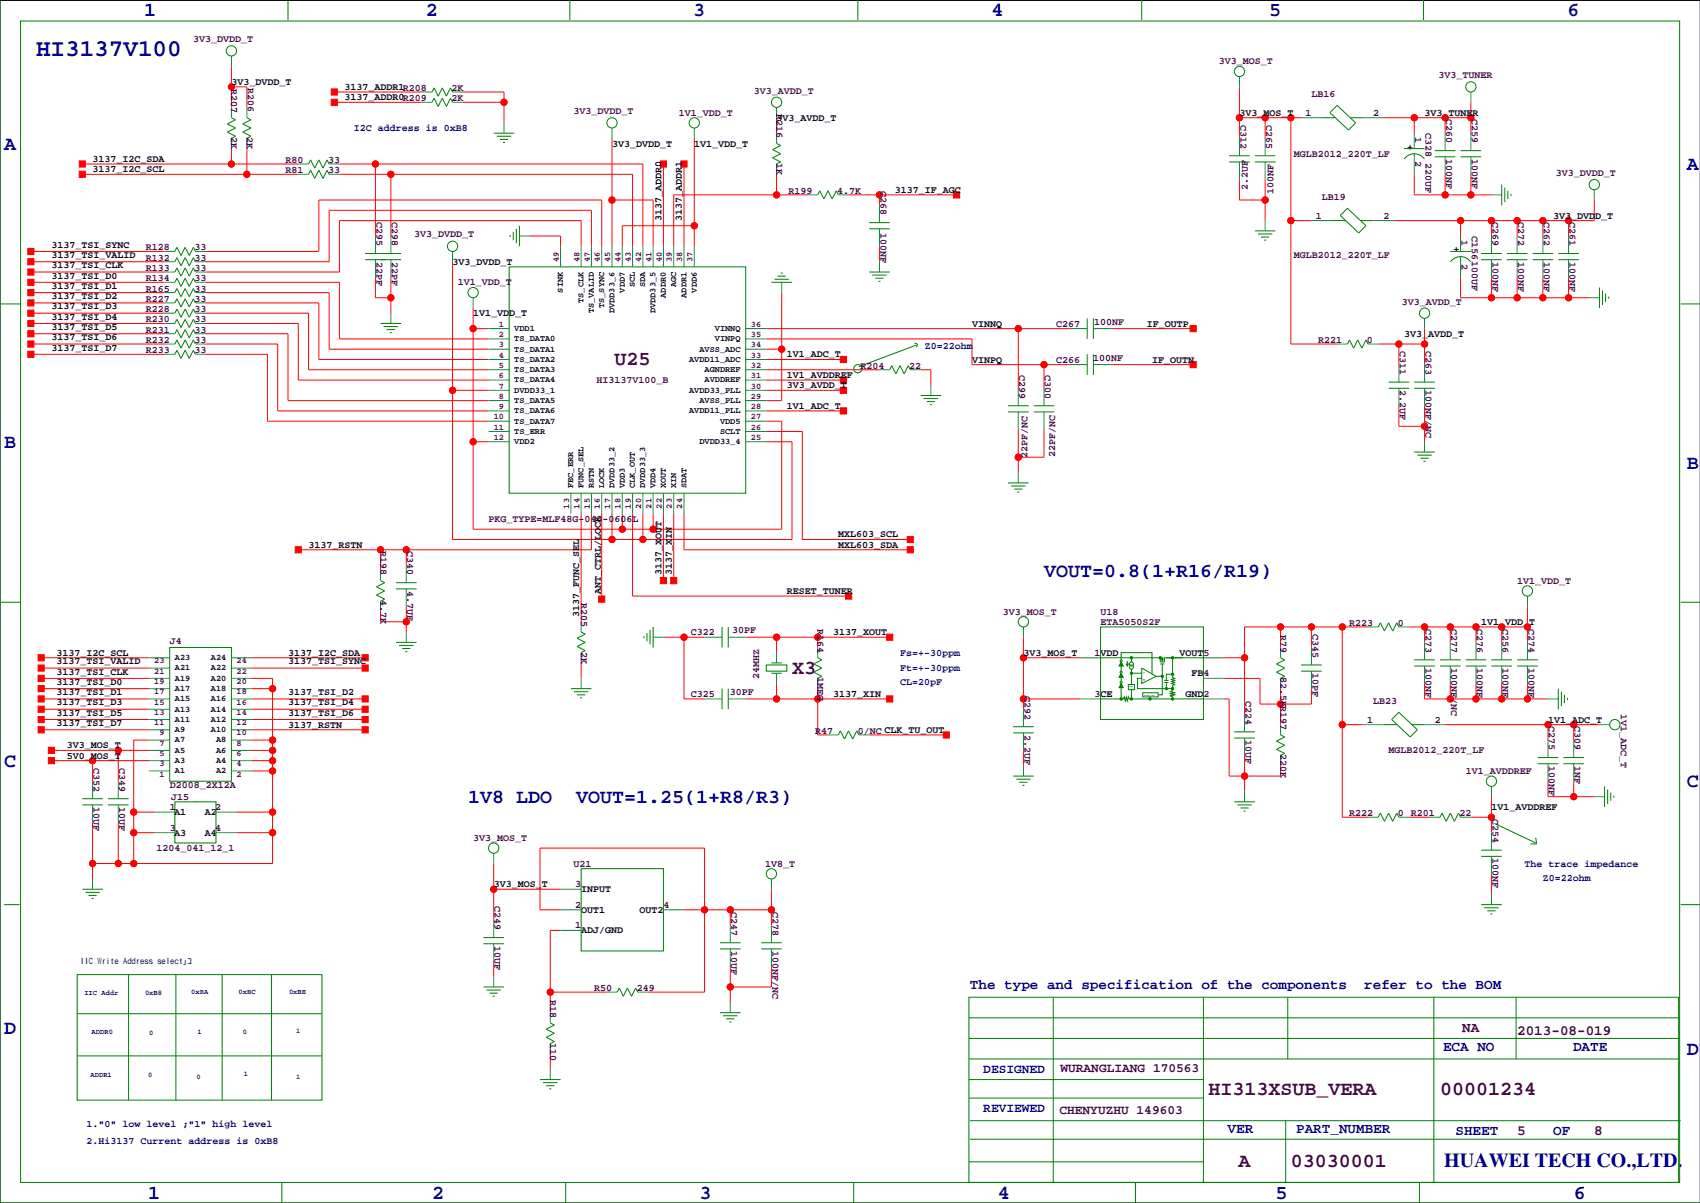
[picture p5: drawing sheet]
<svg xmlns="http://www.w3.org/2000/svg" width="420mm" height="297mm" viewBox="0 0 420 297" stroke-linecap="round" stroke-linejoin="round" font-family="sans-serif">
<defs><g id="words">
<text font-size="6" fill="#0000a0" x="8.9" y="13.9">HI3137V100</text>
<g font-size="4.9" fill="#0000a0">
<text x="35.6" y="3.9">1</text>
<text x="105.2" y="3.9">2</text>
<text x="171.2" y="3.9">3</text>
<text x="244.9" y="3.9">4</text>
<text x="313.4" y="3.9">5</text>
<text x="387.1" y="3.9">6</text>
<text x="1" y="36.9">A</text>
<text x="416.6" y="42">A</text>
<text x="1" y="110.6">B</text>
<text x="416.6" y="115.7">B</text>
<text x="257.8" y="142.4">VOUT=0.8(1+R16/R19)</text>
<text x="1" y="189.3">C</text>
<text x="416.6" y="194.4">C</text>
<text x="115.6" y="198.2">1V8 LDO</text>
<text x="142.2" y="198.2">VOUT=1.25(1+R8/R3)</text>
<text x="1" y="255.4">D</text>
<text x="416.6" y="260.5">D</text>
<text x="356.6" y="288">HUAWEI TECH CO.,LTD.</text>
<text x="36.6" y="296">1</text>
<text x="106.7" y="296">2</text>
<text x="172.7" y="296">3</text>
<text x="246.4" y="296">4</text>
<text x="315" y="296">5</text>
<text x="388.6" y="296">6</text>
</g>
<g font-size="4.9" fill="#400040">
<text x="151.8" y="90.1">U25</text>
<text x="195.6" y="166.5">X3</text>
<text x="298.5" y="270.5">HI313XSUB_VERA</text>
<text x="355.6" y="270.5">00001234</text>
<text x="305.9" y="288.3">A</text>
<text x="318.8" y="288.3">03030001</text>
</g>
<g font-size="3.5" fill="#0000a0">
<text x="239.5" y="244.2">The type and specification of the components</text>
<text x="336.9" y="244.2">refer to the BOM</text>
<text x="356.4" y="259.4">ECA NO</text>
<text x="388.5" y="259.4">DATE</text>
<text x="303.1" y="279.7">VER</text>
<text x="320.1" y="279.7">PART_NUMBER</text>
<text x="359.4" y="280.3">SHEET</text>
<text x="383.5" y="280.3">OF</text>
</g>
<g font-size="3.5" fill="#400040">
<text x="361.1" y="254.9">NA</text>
<text x="374.6" y="255.7">2013-08-019</text>
<text x="374.6" y="280.3">5</text>
<text x="393.7" y="280.3">8</text>
</g>
<g font-size="3.2" fill="#0000a0">
<text x="242.8" y="264.9">DESIGNED</text>
<text x="242.8" y="274.5">REVIEWED</text>
</g>
<g font-size="3.2" fill="#400040">
<text x="261.9" y="264.7">WURANGLIANG 170563</text>
<text x="261.6" y="275.1">CHENYUZHU 149603</text>
</g>
<g font-size="2.5" fill="#400040">
<text x="47.7" y="10.4">3V3_DVDD_T</text>
<text x="301" y="15.9">3V3_MOS_T</text>
<text x="57.1" y="21.9" transform="rotate(90 57.1 21.9)">R207</text>
<text x="61.2" y="21.6" transform="rotate(90 61.2 21.6)">R206</text>
<text x="111.5" y="22.5">2K</text>
<text x="186.2" y="23.2">3V3_AVDD_T</text>
<text x="323.9" y="24">LB16</text>
<text x="355.2" y="19.3">3V3_TUNER</text>
<text x="111.5" y="25">2K</text>
<text x="141.6" y="28.1">3V3_DVDD_T</text>
<text x="167.6" y="28.6">1V1_VDD_T</text>
<text x="191.7" y="28.2" transform="rotate(90 191.7 28.2)">R216</text>
<text x="322.4" y="28.6">1</text>
<text x="339.1" y="28.6">2</text>
<text x="357.1" y="29.5" transform="rotate(90 357.1 29.5)">C260</text>
<text x="363.4" y="29.5" transform="rotate(90 363.4 29.5)">C259</text>
<text x="57.1" y="33.9" transform="rotate(90 57.1 33.9)">2K</text>
<text x="60.9" y="33.9" transform="rotate(90 60.9 33.9)">2K</text>
<text x="306.3" y="30.8" transform="rotate(90 306.3 30.8)">C312</text>
<text x="312.6" y="30.8" transform="rotate(90 312.6 30.8)">C265</text>
<text x="349.5" y="33.9" transform="rotate(90 349.5 33.9)">1</text>
<text x="352" y="32.9" transform="rotate(90 352 32.9)">C328</text>
<text x="70.5" y="40.2">R80</text>
<text x="81" y="40.2">33</text>
<text x="191.7" y="40.2" transform="rotate(90 191.7 40.2)">1K</text>
<text x="319.5" y="38.7">MGLB2012_220T_LF</text>
<text x="349.5" y="39.7" transform="rotate(90 349.5 39.7)">2</text>
<text x="352" y="40.2" transform="rotate(90 352 40.2)">220UF</text>
<text x="357.1" y="39.2" transform="rotate(90 357.1 39.2)">100NF</text>
<text x="363.4" y="39.2" transform="rotate(90 363.4 39.2)">100NF</text>
<text x="70.5" y="42.8">R81</text>
<text x="81" y="42.8">33</text>
<text x="194.7" y="47.9">R199</text>
<text x="206.8" y="47.9">4.7K</text>
<text x="217.4" y="47.3" transform="rotate(90 217.4 47.3)">C268</text>
<text x="308.1" y="46.8" transform="rotate(-90 308.1 46.8)">2.2UF</text>
<text x="314.5" y="47.9" transform="rotate(-90 314.5 47.9)">100NF</text>
<text x="384.2" y="43.4">3V3_DVDD_T</text>
<text x="324.9" y="54">1</text>
<text x="326.4" y="49.4">LB19</text>
<text x="341.6" y="54">2</text>
<text x="92.9" y="54.9" transform="rotate(90 92.9 54.9)">C295</text>
<text x="96.7" y="54.9" transform="rotate(90 96.7 54.9)">C298</text>
<text x="102.3" y="58.6">3V3_DVDD_T</text>
<text x="217.4" y="57.5" transform="rotate(90 217.4 57.5)">100NF</text>
<text x="360.9" y="59.3" transform="rotate(90 360.9 59.3)">1</text>
<text x="363.4" y="58.3" transform="rotate(90 363.4 58.3)">C156100UF</text>
<text x="368.5" y="54.9" transform="rotate(90 368.5 54.9)">C269</text>
<text x="374.9" y="54.9" transform="rotate(90 374.9 54.9)">C272</text>
<text x="381.2" y="54.9" transform="rotate(90 381.2 54.9)">C262</text>
<text x="387.6" y="54.9" transform="rotate(90 387.6 54.9)">C261</text>
<text x="36" y="64.4">R132</text>
<text x="36" y="61.8">R128</text>
<text x="48" y="64.4">33</text>
<text x="48" y="61.8">33</text>
<text x="92.9" y="64.6" transform="rotate(90 92.9 64.6)">22PF</text>
<text x="96.7" y="64.6" transform="rotate(90 96.7 64.6)">22PF</text>
<text x="319.5" y="63.6">MGLB2012_220T_LF</text>
<text x="360.9" y="65.1" transform="rotate(90 360.9 65.1)">2</text>
<text x="368.5" y="64.6" transform="rotate(90 368.5 64.6)">100NF</text>
<text x="374.9" y="64.6" transform="rotate(90 374.9 64.6)">100NF</text>
<text x="381.2" y="64.6" transform="rotate(90 381.2 64.6)">100NF</text>
<text x="387.6" y="64.6" transform="rotate(90 387.6 64.6)">100NF</text>
<text x="36" y="69.5">R134</text>
<text x="36" y="66.9">R133</text>
<text x="36" y="72">R165</text>
<text x="48" y="69.5">33</text>
<text x="48" y="66.9">33</text>
<text x="48" y="72">33</text>
<text x="113" y="70.5">1V1_VDD_T</text>
<text x="36" y="74.5">R227</text>
<text x="36" y="77.1">R228</text>
<text x="48" y="74.5">33</text>
<text x="48" y="77.1">33</text>
<text x="346.2" y="75.3">3V3_AVDD_T</text>
<text x="36" y="79.6">R230</text>
<text x="36" y="82.2">R231</text>
<text x="48" y="79.6">33</text>
<text x="48" y="82.2">33</text>
<text x="260.8" y="80.6">C267</text>
<text x="270.2" y="80.2">100NF</text>
<text x="36" y="84.7">R232</text>
<text x="36" y="87.2">R233</text>
<text x="48" y="84.7">33</text>
<text x="48" y="87.2">33</text>
<text x="260.8" y="89.5">C266</text>
<text x="270" y="89.1">100NF</text>
<text x="325.5" y="84.7">R221</text>
<text x="337.6" y="84.7">0</text>
<text x="345.7" y="86.6" transform="rotate(90 345.7 86.6)">C311</text>
<text x="352" y="86.6" transform="rotate(90 352 86.6)">C263</text>
<text x="147.3" y="94.5">HI3137V100_B</text>
<text x="212.5" y="91">R204</text>
<text x="224.5" y="91">22</text>
<text x="251.7" y="92.5" transform="rotate(90 251.7 92.5)">C299</text>
<text x="258" y="92.5" transform="rotate(90 258 92.5)">C300</text>
<text x="345.7" y="96.4" transform="rotate(90 345.7 96.4)">2.2UF</text>
<text x="352" y="96.4" transform="rotate(90 352 96.4)">100NF/NC</text>
<text x="253.7" y="113.1" transform="rotate(-90 253.7 113.1)">22PF/NC</text>
<text x="260.6" y="112.9" transform="rotate(-90 260.6 112.9)">22PF/NC</text>
<text x="120.6" y="128.9">PKG_TYPE=MLF48G-040-0606L</text>
<text x="94" y="136.2" transform="rotate(90 94 136.2)">R198</text>
<text x="100.6" y="136.2" transform="rotate(90 100.6 136.2)">C340</text>
<text x="94" y="148.2" transform="rotate(90 94 148.2)">4.7K</text>
<text x="100.6" y="145.9" transform="rotate(90 100.6 145.9)">4.7UF</text>
<text x="143.5" y="148.9" transform="rotate(90 143.5 148.9)">R205</text>
<text x="374.6" y="144.1">1V1_VDD_T</text>
<text x="201.9" y="155.2" transform="rotate(90 201.9 155.2)">R164</text>
<text x="247.6" y="151.8">3V3_MOS_T</text>
<text x="271.8" y="154.3">ETA5050S2F</text>
<text x="271.8" y="151.8">U18</text>
<text x="333.2" y="154.5">R223</text>
<text x="345.2" y="154.5">0</text>
<text x="352" y="155.2" transform="rotate(90 352 155.2)">C273</text>
<text x="358.4" y="155.2" transform="rotate(90 358.4 155.2)">C277</text>
<text x="364.7" y="155.2" transform="rotate(90 364.7 155.2)">C276</text>
<text x="371.1" y="155.2" transform="rotate(90 371.1 155.2)">C256</text>
<text x="377.4" y="155.2" transform="rotate(90 377.4 155.2)">C274</text>
<text x="41.9" y="159">J4</text>
<text x="143.5" y="160.9" transform="rotate(90 143.5 160.9)">2K</text>
<text x="170.6" y="156.8">C322</text>
<text x="180.8" y="156.4">30PF</text>
<text x="270.3" y="161.9">1</text>
<text x="297.2" y="161.9">5</text>
<text x="316.2" y="156.7" transform="rotate(90 316.2 156.7)">R79</text>
<text x="324.1" y="156.5" transform="rotate(90 324.1 156.5)">C345</text>
<text x="187.5" y="167.8" transform="rotate(-90 187.5 167.8)">24MHZ</text>
<text x="201.9" y="167.2" transform="rotate(90 201.9 167.2)">1MEG</text>
<text x="297.2" y="167">4</text>
<text x="316.2" y="167.2" transform="rotate(90 316.2 167.2)">82.5KR197</text>
<text x="324.1" y="166.2" transform="rotate(90 324.1 166.2)">10PF</text>
<text x="352" y="165" transform="rotate(90 352 165)">100NF</text>
<text x="358.4" y="165" transform="rotate(90 358.4 165)">100NF/NC</text>
<text x="364.7" y="165" transform="rotate(90 364.7 165)">100NF</text>
<text x="371.1" y="165" transform="rotate(90 371.1 165)">100NF</text>
<text x="377.4" y="165" transform="rotate(90 377.4 165)">100NF</text>
<text x="170.6" y="172.1">C325</text>
<text x="180.3" y="171.7">30PF</text>
<text x="253" y="171.7" transform="rotate(90 253 171.7)">C292</text>
<text x="270.3" y="172.1">3</text>
<text x="297.2" y="172.1">2</text>
<text x="307.6" y="173" transform="rotate(90 307.6 173)">C224</text>
<text x="339.1" y="173.9">LB23</text>
<text x="337.6" y="178.4">1</text>
<text x="354.3" y="178.4">2</text>
<text x="382.5" y="179.4" transform="rotate(90 382.5 179.4)">C275</text>
<text x="388.8" y="179.4" transform="rotate(90 388.8 179.4)">C309</text>
<text x="400.3" y="176.4" transform="rotate(90 400.3 176.4)">1V1_ADC_T</text>
<text x="201.3" y="181.2">R47</text>
<text x="211.8" y="181.2">0/NC CLK_TU_OUT</text>
<text x="253" y="181.5" transform="rotate(90 253 181.5)">2.2UF</text>
<text x="307.6" y="182.7" transform="rotate(90 307.6 182.7)">10UF</text>
<text x="23.1" y="189.5" transform="rotate(90 23.1 189.5)">C352</text>
<text x="29.4" y="189.5" transform="rotate(90 29.4 189.5)">C349</text>
<text x="316.2" y="186.3" transform="rotate(90 316.2 186.3)">220K</text>
<text x="342.9" y="186">MGLB2012_220T_LF</text>
<text x="361.9" y="191.1">1V1_AVDDREF</text>
<text x="382.5" y="189.1" transform="rotate(90 382.5 189.1)">100NF</text>
<text x="388.8" y="189.1" transform="rotate(90 388.8 189.1)">1NF</text>
<text x="41.9" y="194.5">D2008_2X12A</text>
<text x="42.2" y="197.5">J15</text>
<text x="23.1" y="199.2" transform="rotate(90 23.1 199.2)">10UF</text>
<text x="29.4" y="199.2" transform="rotate(90 29.4 199.2)">10UF</text>
<text x="41.9" y="200">1</text>
<text x="53.1" y="200">2</text>
<text x="333.2" y="201.5">R222</text>
<text x="345.2" y="201.5">0</text>
<text x="348.4" y="201.5">R201</text>
<text x="360.4" y="201.5">22</text>
<text x="368.5" y="202.2" transform="rotate(90 368.5 202.2)">C254</text>
<text x="41.9" y="205.1">3</text>
<text x="53.1" y="205.1">4</text>
<text x="116.8" y="207.6">3V3_MOS_T</text>
<text x="38.6" y="210.2">1204_041_12_1</text>
<text x="141.6" y="214">U21</text>
<text x="189" y="214">1V8_T</text>
<text x="368.5" y="211.9" transform="rotate(90 368.5 211.9)">100NF</text>
<text x="142" y="219.1">3</text>
<text x="122.1" y="223.8" transform="rotate(90 122.1 223.8)">C249</text>
<text x="142" y="224.1">2</text>
<text x="163.8" y="224.1">4</text>
<text x="180.6" y="225.1" transform="rotate(90 180.6 225.1)">C247</text>
<text x="190.7" y="225.1" transform="rotate(90 190.7 225.1)">C278</text>
<text x="122.1" y="233.5" transform="rotate(90 122.1 233.5)">10UF</text>
<text x="142" y="229.2">1</text>
<text x="180.6" y="234.8" transform="rotate(90 180.6 234.8)">10UF</text>
<text x="190.7" y="234.8" transform="rotate(90 190.7 234.8)">100NF/NC</text>
<text x="146.7" y="244.7">R50</text>
<text x="157.2" y="244.7">249</text>
<text x="135.9" y="246.9" transform="rotate(90 135.9 246.9)">R18</text>
<text x="135.9" y="257.4" transform="rotate(90 135.9 257.4)">110</text>
</g>
<g font-size="2.5">
<text x="57.1" y="20.9">3V3_DVDD_T</text>
<text x="85.1" y="22.2">3137_ADDR1R208</text>
<text x="85.1" y="24.8">3137_ADDR0R209</text>
<text x="191.8" y="29.8">3V3_AVDD_T</text>
<text x="306.1" y="28.6">3V3_MOS_T</text>
<text x="351.8" y="28.6">3V3_TUNER</text>
<text x="22.9" y="40">3137_I2C_SDA</text>
<text x="151.1" y="36.2">3V3_DVDD_T</text>
<text x="171.4" y="36.2">1V1_VDD_T</text>
<text x="347.5" y="36.9">+</text>
<text x="22.9" y="42.5">3137_I2C_SCL</text>
<text x="221" y="47.6">3137_IF_AGC</text>
<text x="383.5" y="54">3V3_DVDD_T</text>
<text x="163.3" y="54.5" transform="rotate(-90 163.3 54.5)">3137_ADDR0</text>
<text x="168.4" y="54.5" transform="rotate(-90 168.4 54.5)">3137_ADDR1</text>
<text x="12.7" y="63.7">3137_TSI_VALID</text>
<text x="12.7" y="61.2">3137_TSI_SYNC</text>
<text x="111.8" y="65.4">3V3_DVDD_T</text>
<text x="358.9" y="62.3">+</text>
<text x="12.7" y="68.8">3137_TSI_D0</text>
<text x="12.7" y="66.2">3137_TSI_CLK</text>
<text x="12.7" y="71.3">3137_TSI_D1</text>
<text x="12.7" y="73.9">3137_TSI_D2</text>
<text x="12.7" y="76.4">3137_TSI_D3</text>
<text x="12.7" y="78.9">3137_TSI_D4</text>
<text x="12.7" y="81.5">3137_TSI_D5</text>
<text x="116.8" y="78.1">1V1_VDD_T</text>
<text x="240" y="80.6">VINNQ</text>
<text x="283.2" y="80.6">IF_OUTP</text>
<text x="346.7" y="83.2">3V3_AVDD_T</text>
<text x="12.7" y="84">3137_TSI_D6</text>
<text x="12.7" y="86.6">3137_TSI_D7</text>
<text x="194.3" y="88.3">1V1_ADC_T</text>
<text x="240" y="89.5">VINPQ</text>
<text x="284.5" y="89.5">IF_OUTN</text>
<text x="194.3" y="95.9">3V3_AVDD_T</text>
<text x="194.3" y="93.3">1V1_AVDDREF</text>
<text x="194.3" y="101">1V1_ADC_T</text>
<text x="76.2" y="135.2">3137_RSTN</text>
<text x="207" y="132.7">MXL603_SCL</text>
<text x="207" y="135.2">MXL603_SDA</text>
<text x="163.3" y="142.1" transform="rotate(-90 163.3 142.1)">3137_XOUT</text>
<text x="165.9" y="142.1" transform="rotate(-90 165.9 142.1)">3137_XIN</text>
<text x="148.3" y="146.7" transform="rotate(-90 148.3 146.7)">ANT_CTRL/LOCK</text>
<text x="194.3" y="146.7">RESET_TUNER</text>
<text x="143" y="152.3" transform="rotate(-90 143 152.3)">3137_FUNC_SEL</text>
<text x="365.8" y="154.3">1V1_VDD_T</text>
<text x="14" y="161.9">3137_I2C_SCL</text>
<text x="71.1" y="161.9">3137_I2C_SDA</text>
<text x="205.7" y="156.8">3137_XOUT</text>
<text x="252.7" y="161.9">3V3_MOS_T</text>
<text x="271.8" y="161.9">VDD</text>
<text x="291.3" y="161.9">VOUT</text>
<text x="14" y="166.6">3137_TSI_CLK</text>
<text x="14" y="164">3137_TSI_VALID</text>
<text x="71.1" y="164">3137_TSI_SYNC</text>
<text x="294.2" y="167">FB</text>
<text x="14" y="171.7">3137_TSI_D1</text>
<text x="14" y="169.1">3137_TSI_D0</text>
<text x="71.1" y="171.7">3137_TSI_D2</text>
<text x="205.7" y="172.1">3137_XIN</text>
<text x="271.8" y="172.1">CE</text>
<text x="292.7" y="172.1">GND</text>
<text x="14" y="179.3">3137_TSI_D7</text>
<text x="14" y="176.7">3137_TSI_D5</text>
<text x="14" y="174.2">3137_TSI_D3</text>
<text x="71.1" y="174.2">3137_TSI_D4</text>
<text x="71.1" y="179.7">3137_RSTN</text>
<text x="71.1" y="176.7">3137_TSI_D6</text>
<text x="382.3" y="178.4">1V1_ADC_T</text>
<text x="16.5" y="184.8">3V3_MOS_T</text>
<text x="16.5" y="187.3">5V0_MOS_T</text>
<text x="43" y="201.3">A1</text>
<text x="50.6" y="201.3">A2</text>
<text x="368.3" y="200">1V1_AVDDREF</text>
<text x="43" y="206.4">A3</text>
<text x="50.6" y="206.4">A4</text>
<text x="121.9" y="219.1">3V3_MOS_T</text>
<text x="143.5" y="220.3">INPUT</text>
<text x="143.5" y="225.3">OUT1</text>
<text x="157.9" y="225.3">OUT2</text>
<text x="143.5" y="230.4">ADJ/GND</text>
</g>
<g font-size="2.5" fill="#0000a0">
<text x="87.4" y="32.4">I2C address is 0xB8</text>
<text x="228.3" y="86.2">Z0=22ohm</text>
<text x="222.2" y="161.9">Fs=+-30ppm</text>
<text x="222.2" y="165.7">Ft=+-30ppm</text>
<text x="222.2" y="169">CL=20pF</text>
<text x="376.4" y="214">The trace impedance</text>
<text x="381" y="217.5">Z0=22ohm</text>
<text x="21.3" y="278.2">1.&quot;0&quot; low level ;&quot;1&quot; high level</text>
<text x="21.3" y="282.6">2.Hi3137 Current address is 0xB8</text>
</g>
<g font-size="2.1" fill="#400040">
<text x="138" y="64.6" transform="rotate(-90 138 64.6)">49</text>
<text x="143.1" y="64.6" transform="rotate(-90 143.1 64.6)">48</text>
<text x="145.6" y="64.6" transform="rotate(-90 145.6 64.6)">47</text>
<text x="148.2" y="64.6" transform="rotate(-90 148.2 64.6)">46</text>
<text x="150.7" y="64.6" transform="rotate(-90 150.7 64.6)">45</text>
<text x="153.2" y="64.6" transform="rotate(-90 153.2 64.6)">44</text>
<text x="155.8" y="64.6" transform="rotate(-90 155.8 64.6)">43</text>
<text x="158.3" y="64.6" transform="rotate(-90 158.3 64.6)">42</text>
<text x="160.9" y="64.6" transform="rotate(-90 160.9 64.6)">41</text>
<text x="163.4" y="64.6" transform="rotate(-90 163.4 64.6)">40</text>
<text x="165.9" y="64.6" transform="rotate(-90 165.9 64.6)">39</text>
<text x="168.5" y="64.6" transform="rotate(-90 168.5 64.6)">38</text>
<text x="171" y="64.6" transform="rotate(-90 171 64.6)">37</text>
<text x="123.2" y="80.7">1</text>
<text x="123.2" y="83.2">2</text>
<text x="185.4" y="83.2">35</text>
<text x="185.4" y="80.7">36</text>
<text x="123.2" y="85.8">3</text>
<text x="123.2" y="88.3">4</text>
<text x="185.4" y="88.3">33</text>
<text x="185.4" y="85.8">34</text>
<text x="123.2" y="90.9">5</text>
<text x="123.2" y="93.4">6</text>
<text x="123.2" y="95.9">7</text>
<text x="185.4" y="95.9">30</text>
<text x="185.4" y="93.4">31</text>
<text x="185.4" y="90.9">32</text>
<text x="123.2" y="98.5">8</text>
<text x="123.2" y="101">9</text>
<text x="185.4" y="101">28</text>
<text x="185.4" y="98.5">29</text>
<text x="121.9" y="103.6">10</text>
<text x="121.9" y="106.1">11</text>
<text x="185.4" y="106.1">26</text>
<text x="185.4" y="103.6">27</text>
<text x="121.9" y="108.6">12</text>
<text x="185.4" y="108.6">25</text>
<text x="140.5" y="125.6" transform="rotate(-90 140.5 125.6)">13</text>
<text x="143.1" y="125.6" transform="rotate(-90 143.1 125.6)">14</text>
<text x="145.6" y="125.6" transform="rotate(-90 145.6 125.6)">15</text>
<text x="148.2" y="125.6" transform="rotate(-90 148.2 125.6)">16</text>
<text x="150.7" y="125.6" transform="rotate(-90 150.7 125.6)">17</text>
<text x="153.2" y="125.6" transform="rotate(-90 153.2 125.6)">18</text>
<text x="155.8" y="125.6" transform="rotate(-90 155.8 125.6)">19</text>
<text x="158.3" y="125.6" transform="rotate(-90 158.3 125.6)">20</text>
<text x="160.9" y="125.6" transform="rotate(-90 160.9 125.6)">21</text>
<text x="163.4" y="125.6" transform="rotate(-90 163.4 125.6)">22</text>
<text x="165.9" y="125.6" transform="rotate(-90 165.9 125.6)">23</text>
<text x="168.5" y="125.6" transform="rotate(-90 168.5 125.6)">24</text>
<text x="38.1" y="166.3">21</text>
<text x="38.1" y="163.8">23</text>
<text x="58.4" y="166.3">22</text>
<text x="58.4" y="163.8">24</text>
<text x="38.1" y="174">15</text>
<text x="38.1" y="171.4">17</text>
<text x="38.1" y="168.9">19</text>
<text x="58.4" y="174">16</text>
<text x="58.4" y="171.4">18</text>
<text x="58.4" y="168.9">20</text>
<text x="38.1" y="179">11</text>
<text x="38.1" y="176.5">13</text>
<text x="58.4" y="179">12</text>
<text x="58.4" y="176.5">14</text>
<text x="39.4" y="184.1">7</text>
<text x="39.4" y="181.6">9</text>
<text x="58.4" y="184.1">8</text>
<text x="58.4" y="181.6">10</text>
<text x="39.4" y="191.7">1</text>
<text x="39.4" y="189.2">3</text>
<text x="39.4" y="186.7">5</text>
<text x="58.4" y="189.2">4</text>
<text x="58.4" y="191.7">2</text>
<text x="58.4" y="186.7">6</text>
</g>
<g font-size="2.1">
<text x="156.8" y="71" transform="rotate(-90 156.8 71)">SCL</text>
<text x="159.3" y="71" transform="rotate(-90 159.3 71)">SDA</text>
<text x="167" y="71" transform="rotate(-90 167 71)">AGC</text>
<text x="139" y="72.2" transform="rotate(-90 139 72.2)">SINK</text>
<text x="144.1" y="74.8" transform="rotate(-90 144.1 74.8)">TS_CLK</text>
<text x="146.6" y="77.3" transform="rotate(-90 146.6 77.3)">TS_VALID</text>
<text x="149.2" y="76.1" transform="rotate(-90 149.2 76.1)">TS_SYNC</text>
<text x="151.7" y="77.3" transform="rotate(-90 151.7 77.3)">DVDD33_6</text>
<text x="154.3" y="72.2" transform="rotate(-90 154.3 72.2)">VDD7</text>
<text x="161.9" y="77.3" transform="rotate(-90 161.9 77.3)">DVDD33_5</text>
<text x="164.4" y="73.5" transform="rotate(-90 164.4 73.5)">ADDR0</text>
<text x="169.5" y="73.5" transform="rotate(-90 169.5 73.5)">ADDR1</text>
<text x="172" y="72.2" transform="rotate(-90 172 72.2)">VDD6</text>
<text x="127" y="81.7">VDD1</text>
<text x="176.5" y="81.7">VINNQ</text>
<text x="127" y="84.3">TS_DATA0</text>
<text x="127" y="86.8">TS_DATA1</text>
<text x="127" y="89.4">TS_DATA2</text>
<text x="170.2" y="89.4">AVDD11_ADC</text>
<text x="172.7" y="86.8">AVSS_ADC</text>
<text x="176.5" y="84.3">VINPQ</text>
<text x="127" y="91.9">TS_DATA3</text>
<text x="127" y="94.4">TS_DATA4</text>
<text x="174" y="94.4">AVDDREF</text>
<text x="174" y="91.9">AGNDREF</text>
<text x="127" y="97">DVDD33_1</text>
<text x="127" y="99.5">TS_DATA5</text>
<text x="170.2" y="97">AVDD33_PLL</text>
<text x="172.7" y="99.5">AVSS_PLL</text>
<text x="127" y="102.1">TS_DATA6</text>
<text x="127" y="104.6">TS_DATA7</text>
<text x="127" y="107.1">TS_ERR</text>
<text x="170.2" y="102.1">AVDD11_PLL</text>
<text x="177.8" y="107.1">SCLT</text>
<text x="177.8" y="104.6">VDD5</text>
<text x="127" y="109.7">VDD2</text>
<text x="172.7" y="109.7">DVDD33_4</text>
<text x="141.6" y="120.5" transform="rotate(-90 141.6 120.5)">FEC_ERR</text>
<text x="144.1" y="120.5" transform="rotate(-90 144.1 120.5)">FUNC_SEL</text>
<text x="146.6" y="120.5" transform="rotate(-90 146.6 120.5)">RSTN</text>
<text x="149.2" y="120.5" transform="rotate(-90 149.2 120.5)">LOCK</text>
<text x="151.7" y="120.5" transform="rotate(-90 151.7 120.5)">DVDD33_2</text>
<text x="154.3" y="120.5" transform="rotate(-90 154.3 120.5)">VDD3</text>
<text x="156.8" y="120.5" transform="rotate(-90 156.8 120.5)">CLK_OUT</text>
<text x="159.3" y="120.5" transform="rotate(-90 159.3 120.5)">DVDD33_3</text>
<text x="161.9" y="120.5" transform="rotate(-90 161.9 120.5)">VDD4</text>
<text x="164.4" y="120.5" transform="rotate(-90 164.4 120.5)">XOUT</text>
<text x="167" y="120.5" transform="rotate(-90 167 120.5)">XIN</text>
<text x="169.5" y="120.5" transform="rotate(-90 169.5 120.5)">SDAT</text>
<text x="43.2" y="165.6">A21</text>
<text x="43.2" y="163">A23</text>
<text x="52.1" y="165.6">A22</text>
<text x="52.1" y="163">A24</text>
<text x="43.2" y="173.2">A15</text>
<text x="43.2" y="170.6">A17</text>
<text x="43.2" y="168.1">A19</text>
<text x="52.1" y="173.2">A16</text>
<text x="52.1" y="170.6">A18</text>
<text x="52.1" y="168.1">A20</text>
<text x="43.2" y="178.3">A11</text>
<text x="43.2" y="175.7">A13</text>
<text x="52.1" y="178.3">A12</text>
<text x="52.1" y="175.7">A14</text>
<text x="43.2" y="185.9">A5</text>
<text x="43.2" y="183.3">A7</text>
<text x="43.2" y="180.8">A9</text>
<text x="52.1" y="180.8">A10</text>
<text x="53.3" y="185.9">A6</text>
<text x="53.3" y="183.3">A8</text>
<text x="43.2" y="191">A1</text>
<text x="43.2" y="188.4">A3</text>
<text x="53.3" y="188.4">A4</text>
<text x="53.3" y="191">A2</text>
</g>
<text font-size="2.1" fill="#0000a0" x="19.8" y="238">IIC Write Address select｣ｺ</text>
<g font-size="1.8" fill="#0000a0">
<text x="20.8" y="245.6">IIC Addr</text>
<text x="35.8" y="245.6">0xB8</text>
<text x="47.2" y="245.4">0xBA</text>
<text x="58.9" y="245.4">0xBC</text>
<text x="71.4" y="245.4">0xBE</text>
<text x="22.6" y="255.3">ADDR0</text>
<text x="36.8" y="255.5">0</text>
<text x="48.8" y="255.3">1</text>
<text x="59.9" y="255.3">0</text>
<text x="73.2" y="255">1</text>
<text x="22.4" y="265.9">ADDR1</text>
<text x="36.6" y="265.9">0</text>
<text x="48.5" y="266.5">0</text>
<text x="60.2" y="265.7">1</text>
<text x="73.2" y="266.5">1</text>
</g>
<g font-size="1.1" fill="#0000a0">
<text x="282.2" y="166.5">-</text>
<text x="282.2" y="168">+</text>
</g>
<g font-size=".4" fill="#0000a0">
<text x="278.9" y="169.7">VREF</text>
<text x="282.4" y="171.7">CURRENT LIMIT</text>
</g>
</g></defs>
<path d="M419.9 .1h-419.9v296.9h419.9" fill="none" stroke="#000" stroke-width=".25"/>
<g fill="none" stroke="#f00" stroke-width=".25">
<path d="M57.1 16.4v10.1M57.1 21.4h3.9v5.1M57.1 36.7v3.8M61 36.7v6.3M82.5 22.7h21.6M82.5 25.3h21.6M114.3 22.7h10.2v7.6M114.3 25.3h10.2M151.1 34.1v26.7M171.4 34.1v26.7M191.8 29.1v3.8M306.1 29.1h15.2"/>
<path d="M306.1 21.4v12.7M312.4 29.1v5M318.8 29.1v55.8h11.4M341.6 29.1h21.6M349.2 29.1v3.8M356.9 29.1v3.8M363.2 25.3v7.6M20.3 43h53.4M20.3 40.5h53.4M83.8 40.5h74.9v20.3M83.8 43h72.4v17.8M92.7 40.5v17.8"/>
<path d="M96.5 43v15.3M130.8 58.3h7.6v2.5M151.1 49.4h10.2v11.4M163.8 40.5v20.3M168.9 40.5v20.3M171.4 55.7h-17.7v5.1M191.8 43v5.1M199.4 48.1h-33v12.7M209.5 48.1h26.7M217.2 48.1v2.6M306.1 44.3v5.1h6.3M312.4 44.3v10.2"/>
<path d="M318.8 54.5h5M349.2 43v5.1h19.1M356.9 43v5.1M360.7 54.5v3.8M363.2 43v5.1M368.3 54.5v3.8M374.6 54.5v3.8M381 54.5v3.8M387.3 54.5v3.8M393.7 49.4v5.1h-49.5M7.6 79.9h33M7.6 77.3h33"/>
<path d="M7.6 74.8h33M7.6 72.2h33M7.6 67.2h33M7.6 62.1h33M7.6 64.6h33M7.6 69.7h33M50.8 72.2h30.5v14h39.3M50.8 79.9h22.9v13.9h46.9M50.8 77.3h25.4v14h44.4M50.8 74.8h27.9v14h41.9M50.8 69.7h33v14h36.8M92.7 68.4v5.1h3.8"/>
<path d="M96.5 68.4v8.9M111.8 64.6v68.6h83.8v-24.1h-6.4M116.8 76.1v54.6h76.2v-26.7h-3.8M143.5 60.8v-6.3h-59.7v12.7h-33M146 60.8v-8.9h-64.7v12.7h-30.5M148.6 60.8v-11.4h-69.9v12.7h-27.9M193 72.2v26.7h-3.8M217.2 60.8v3.8M360.7 68.4v5.1h31.7M368.3 68.4v5.1M374.6 68.4v5.1M381 68.4v5.1"/>
<path d="M387.3 68.4v5.1M7.6 87.5h33M7.6 84.9h33M7.6 82.4h33M50.8 82.4h20.3v16.5h49.5M50.8 87.5h15.2v16.5h54.6M50.8 84.9h17.8v16.6h52M111.8 96.4h8.8M116.8 81.1h3.8M189.2 86.2h3.8M189.2 91.3h28M189.2 81.1h75"/>
<path d="M189.2 96.4h19.1M189.2 88.8h19.1M189.2 83.7h50.8v6.3h24.2M189.2 93.8h19.1M227.3 91.3h2.6v3.8M251.5 81.1v14.8M257.8 90v5.9M274.3 81.1h20.3M274.3 90h20.3M340.4 84.9h11.4M345.4 84.9v5.1M351.8 81.1v8.9"/>
<path d="M116.8 109.1h3.8M189.2 101.5h19.1M189.2 106.5h8.9v26.7h26.7M251.5 106v10.7M257.8 106v6.9h-6.3M345.4 100.2v5.1h6.4M351.8 100.2v8.9M94 135.7v5.1M100.3 135.7v3.9M143.5 126.9v26.6M146 126.9v8.8h-72.3M148.6 126.9v21"/>
<path d="M151.1 126.9v6.3M153.7 126.9v3.8M156.2 126.9v20.3h53.3M158.7 126.9v6.3M161.3 126.9v3.8M163.8 126.9v16.5M166.4 126.9v16.5M168.9 126.9v8.8h55.9M94 151v2.5h6.3M100.3 149.7v6.4M163.8 157.3h10.2M168.9 157.3v15.3h5.1"/>
<path d="M184.1 157.3h35.6M191.8 157.3v3.8M201.9 157.3v2.6M252.7 157.3v17.8M316.2 154.8v5.1M323.8 154.8v5.1M331.5 154.8v47h6.3M337.8 154.8h-30.5v21.6M348 154.8h29.2M351.8 154.8v3.8M358.1 154.8v3.8M364.5 154.8v3.8"/>
<path d="M370.8 154.8v3.8M377.2 149.7v8.9M10.2 172.6h26.6M10.2 170h26.6M10.2 167.5h26.6M10.2 162.4h26.6M10.2 177.7h26.6M10.2 165h26.6M10.2 175.1h26.6M62.2 172.6h28M62.2 167.5h5.1v45.7h-44.4M62.2 170h5.1"/>
<path d="M62.2 162.4h28M62.2 177.7h28M62.2 165h28M62.2 175.1h28M143.5 163.7v3.8M184.1 172.6h35.6M191.8 168.8v3.8M201.9 170v11.5h2.6M252.7 172.6h14M252.7 162.4h14M302.3 172.6h1.2v19h12.7v-2.5M302.3 167.5h8.8v6.3h12.7v-3.8"/>
<path d="M302.3 162.4h5M316.2 170v8.9M331.5 178.9h5M351.8 168.8v3.8h30.5M356.9 178.9h38.1M358.1 168.8v3.8M364.5 168.8v3.8M370.8 168.8v3.8M377.2 168.8v3.8M382.3 178.9v3.8M388.6 178.9v3.8M10.2 180.2h26.6"/>
<path d="M12.7 185.3h24.1M12.7 187.8h24.1M22.9 187.8v5.1M29.2 185.3v7.6M36.8 182.7h-3.8v30.5M62.2 182.7h5.1M62.2 185.3h5.1M62.2 187.8h5.1M62.2 190.4h5.1M62.2 180.2h28M214.6 181.5h19.1M252.7 185.3v3.8"/>
<path d="M307.3 186.5v8.9M368.3 196.7v8.9M382.3 192.9v3.8h11.4M388.6 192.9v3.8M22.9 203.1v13.9M29.2 203.1v10.1M33 205.6h5.1M33 200.5h5.1M58.4 205.6h8.9M58.4 200.5h8.9M121.9 213.2v14M121.9 219.6h16.5"/>
<path d="M190.5 219.6v8.9M348 201.8h5.1M363.2 201.8h5.1M368.3 215.8v5M121.9 237.3v3.9M138.4 224.6h-5.1v-15.2h40.7v35.6h-14M138.4 229.7h-2.5v20.3M168.9 224.6h21.6M180.3 224.6v3.9M180.3 238.6v8.9M190.5 238.6v5.1h-10.2M135.9 245h14"/>
<path d="M135.9 260.2v3.8"/>
<circle cx="57.2" cy="21.4" r=".76"/>
<circle cx="124.5" cy="25.3" r=".76"/>
<circle cx="306.1" cy="29.1" r=".76"/>
<circle cx="312.4" cy="29.1" r=".76"/>
<circle cx="318.8" cy="29.1" r=".76"/>
<circle cx="349.3" cy="29.1" r=".76"/>
<circle cx="356.9" cy="29.1" r=".76"/>
<circle cx="363.2" cy="29.1" r=".76"/>
<circle cx="57.2" cy="40.5" r=".76"/>
<circle cx="61" cy="43" r=".76"/>
<circle cx="92.7" cy="40.5" r=".76"/>
<circle cx="96.5" cy="43" r=".76"/>
<circle cx="151.1" cy="49.4" r=".76"/>
<circle cx="171.5" cy="55.7" r=".76"/>
<circle cx="191.8" cy="48.1" r=".76"/>
<circle cx="217.2" cy="48.1" r=".76"/>
<circle cx="312.4" cy="49.4" r=".76"/>
<circle cx="318.8" cy="54.5" r=".76"/>
<circle cx="356.9" cy="48.1" r=".76"/>
<circle cx="360.7" cy="54.5" r=".76"/>
<circle cx="363.2" cy="48.1" r=".76"/>
<circle cx="368.3" cy="54.5" r=".76"/>
<circle cx="374.7" cy="54.5" r=".76"/>
<circle cx="381" cy="54.5" r=".76"/>
<circle cx="387.4" cy="54.5" r=".76"/>
<circle cx="96.5" cy="73.5" r=".76"/>
<circle cx="368.3" cy="73.5" r=".76"/>
<circle cx="374.7" cy="73.5" r=".76"/>
<circle cx="381" cy="73.5" r=".76"/>
<circle cx="387.4" cy="73.5" r=".76"/>
<circle cx="111.8" cy="96.4" r=".76"/>
<circle cx="116.8" cy="81.1" r=".76"/>
<circle cx="193" cy="86.2" r=".76"/>
<circle cx="251.5" cy="81.1" r=".76"/>
<circle cx="257.8" cy="90" r=".76"/>
<circle cx="345.4" cy="84.9" r=".76"/>
<circle cx="351.8" cy="84.9" r=".76"/>
<circle cx="116.8" cy="109.1" r=".76"/>
<circle cx="251.5" cy="112.9" r=".76"/>
<circle cx="351.8" cy="105.3" r=".76"/>
<circle cx="94" cy="135.7" r=".76"/>
<circle cx="100.3" cy="135.7" r=".76"/>
<circle cx="151.1" cy="133.2" r=".76"/>
<circle cx="153.7" cy="130.7" r=".76"/>
<circle cx="158.8" cy="133.2" r=".76"/>
<circle cx="161.3" cy="130.7" r=".76"/>
<circle cx="100.3" cy="153.5" r=".76"/>
<circle cx="168.9" cy="157.3" r=".76"/>
<circle cx="191.8" cy="157.3" r=".76"/>
<circle cx="201.9" cy="157.3" r=".76"/>
<circle cx="316.2" cy="154.8" r=".76"/>
<circle cx="323.9" cy="154.8" r=".76"/>
<circle cx="331.5" cy="154.8" r=".76"/>
<circle cx="351.8" cy="154.8" r=".76"/>
<circle cx="358.1" cy="154.8" r=".76"/>
<circle cx="364.5" cy="154.8" r=".76"/>
<circle cx="370.8" cy="154.8" r=".76"/>
<circle cx="377.2" cy="154.8" r=".76"/>
<circle cx="67.3" cy="170" r=".76"/>
<circle cx="191.8" cy="172.6" r=".76"/>
<circle cx="201.9" cy="172.6" r=".76"/>
<circle cx="252.7" cy="162.4" r=".76"/>
<circle cx="252.7" cy="172.6" r=".76"/>
<circle cx="307.3" cy="162.4" r=".76"/>
<circle cx="316.2" cy="173.8" r=".76"/>
<circle cx="331.5" cy="178.9" r=".76"/>
<circle cx="358.1" cy="172.6" r=".76"/>
<circle cx="364.5" cy="172.6" r=".76"/>
<circle cx="370.8" cy="172.6" r=".76"/>
<circle cx="377.2" cy="172.6" r=".76"/>
<circle cx="382.3" cy="178.9" r=".76"/>
<circle cx="388.6" cy="178.9" r=".76"/>
<circle cx="22.9" cy="187.8" r=".76"/>
<circle cx="29.2" cy="185.3" r=".76"/>
<circle cx="67.3" cy="187.8" r=".76"/>
<circle cx="67.3" cy="190.4" r=".76"/>
<circle cx="67.3" cy="182.7" r=".76"/>
<circle cx="67.3" cy="185.3" r=".76"/>
<circle cx="307.3" cy="191.6" r=".76"/>
<circle cx="388.6" cy="196.7" r=".76"/>
<circle cx="22.9" cy="213.2" r=".76"/>
<circle cx="29.2" cy="213.2" r=".76"/>
<circle cx="33" cy="200.5" r=".76"/>
<circle cx="33" cy="213.2" r=".76"/>
<circle cx="33" cy="205.6" r=".76"/>
<circle cx="67.3" cy="200.5" r=".76"/>
<circle cx="67.3" cy="205.6" r=".76"/>
<circle cx="121.9" cy="219.6" r=".76"/>
<circle cx="368.3" cy="201.8" r=".76"/>
<circle cx="174" cy="224.6" r=".76"/>
<circle cx="180.3" cy="224.6" r=".76"/>
<circle cx="190.5" cy="224.6" r=".76"/>
<circle cx="135.9" cy="245" r=".76"/>
<circle cx="180.3" cy="243.7" r=".76"/>
</g>
<g fill="#f00" stroke="#f00" stroke-width=".25">
<path d="M218.9 171.8h1.6v1.5h-1.6z" fill-rule="evenodd"/>
<path d="M232.9 180.7h1.5v1.5h-1.5z" fill-rule="evenodd"/>
<path d="M6.9 86.7h1.5v1.6h-1.5z" fill-rule="evenodd"/>
<path d="M6.9 84.2h1.5v1.5h-1.5z" fill-rule="evenodd"/>
<path d="M6.9 81.6h1.5v1.6h-1.5z" fill-rule="evenodd"/>
<path d="M6.9 79.1h1.5v1.5h-1.5z" fill-rule="evenodd"/>
<path d="M6.9 76.6h1.5v1.5h-1.5z" fill-rule="evenodd"/>
<path d="M6.9 74h1.5v1.6h-1.5z" fill-rule="evenodd"/>
<path d="M6.9 71.5h1.5v1.5h-1.5z" fill-rule="evenodd"/>
<path d="M235.5 47.4h1.5v1.5h-1.5z" fill-rule="evenodd"/>
<path d="M207.5 88h1.5v1.5h-1.5z" fill-rule="evenodd"/>
<path d="M224 135h1.6v1.5h-1.6z" fill-rule="evenodd"/>
<path d="M165.6 142.6h1.5v1.5h-1.5z" fill-rule="evenodd"/>
<path d="M224 132.4h1.6v1.6h-1.6z" fill-rule="evenodd"/>
<path d="M168.1 39.7h1.6v1.6h-1.6z" fill-rule="evenodd"/>
<path d="M163.1 39.7h1.5v1.6h-1.5z" fill-rule="evenodd"/>
<path d="M81.8 22h1.5v1.5h-1.5z" fill-rule="evenodd"/>
<path d="M81.8 24.5h1.5v1.5h-1.5z" fill-rule="evenodd"/>
<path d="M218.9 156.6h1.6v1.5h-1.6z" fill-rule="evenodd"/>
<path d="M293.9 89.3h1.5v1.5h-1.5z" fill-rule="evenodd"/>
<path d="M293.9 80.4h1.5v1.5h-1.5z" fill-rule="evenodd"/>
<path d="M207.5 93.1h1.5v1.5h-1.5z" fill-rule="evenodd"/>
<path d="M207.5 95.6h1.5v1.5h-1.5z" fill-rule="evenodd"/>
<path d="M207.5 100.7h1.5v1.5h-1.5z" fill-rule="evenodd"/>
<path d="M163.1 142.6h1.5v1.5h-1.5z" fill-rule="evenodd"/>
<path d="M208.8 146.4h1.5v1.5h-1.5z" fill-rule="evenodd"/>
<path d="M147.8 147.2h1.6v1.5h-1.6z" fill-rule="evenodd"/>
<path d="M89.4 176.9h1.5v1.5h-1.5z" fill-rule="evenodd"/>
<path d="M19.6 42.3h1.5v1.5h-1.5z" fill-rule="evenodd"/>
<path d="M6.9 61.3h1.5v1.6h-1.5z" fill-rule="evenodd"/>
<path d="M6.9 63.9h1.5v1.5h-1.5z" fill-rule="evenodd"/>
<path d="M6.9 66.4h1.5v1.5h-1.5z" fill-rule="evenodd"/>
<path d="M6.9 68.9h1.5v1.6h-1.5z" fill-rule="evenodd"/>
<path d="M19.6 39.7h1.5v1.6h-1.5z" fill-rule="evenodd"/>
<path d="M72.9 135h1.5v1.5h-1.5z" fill-rule="evenodd"/>
<path d="M89.4 179.4h1.5v1.6h-1.5z" fill-rule="evenodd"/>
<path d="M11.9 184.5h1.6v1.5h-1.6z" fill-rule="evenodd"/>
<path d="M11.9 187.1h1.6v1.5h-1.6z" fill-rule="evenodd"/>
<path d="M9.4 164.2h1.5v1.5h-1.5z" fill-rule="evenodd"/>
<path d="M89.4 164.2h1.5v1.5h-1.5z" fill-rule="evenodd"/>
<path d="M9.4 166.7h1.5v1.6h-1.5z" fill-rule="evenodd"/>
<path d="M9.4 169.3h1.5v1.5h-1.5z" fill-rule="evenodd"/>
<path d="M9.4 171.8h1.5v1.5h-1.5z" fill-rule="evenodd"/>
<path d="M9.4 174.4h1.5v1.5h-1.5z" fill-rule="evenodd"/>
<path d="M9.4 176.9h1.5v1.5h-1.5z" fill-rule="evenodd"/>
<path d="M9.4 179.4h1.5v1.6h-1.5z" fill-rule="evenodd"/>
<path d="M89.4 171.8h1.5v1.5h-1.5z" fill-rule="evenodd"/>
<path d="M89.4 174.4h1.5v1.5h-1.5z" fill-rule="evenodd"/>
<path d="M9.4 161.7h1.5v1.5h-1.5z" fill-rule="evenodd"/>
<path d="M89.4 161.7h1.5v1.5h-1.5z" fill-rule="evenodd"/>
<circle cx="191.8" cy="172.6" r=".76"/>
<circle cx="201.9" cy="172.6" r=".76"/>
<circle cx="193" cy="86.2" r=".76"/>
<circle cx="67.3" cy="205.6" r=".76"/>
<circle cx="67.3" cy="200.5" r=".76"/>
<circle cx="33" cy="205.6" r=".76"/>
<circle cx="33" cy="200.5" r=".76"/>
<circle cx="22.9" cy="213.2" r=".76"/>
<circle cx="67.3" cy="170" r=".76"/>
<circle cx="67.3" cy="182.7" r=".76"/>
<circle cx="67.3" cy="185.3" r=".76"/>
<circle cx="67.3" cy="187.8" r=".76"/>
<circle cx="67.3" cy="190.4" r=".76"/>
<circle cx="33" cy="213.2" r=".76"/>
<circle cx="29.2" cy="213.2" r=".76"/>
<circle cx="174" cy="224.6" r=".76"/>
<circle cx="180.3" cy="224.6" r=".76"/>
<circle cx="190.5" cy="224.6" r=".76"/>
<circle cx="135.9" cy="245" r=".76"/>
<circle cx="217.2" cy="48.1" r=".76"/>
<circle cx="171.5" cy="55.7" r=".76"/>
<circle cx="151.1" cy="49.4" r=".76"/>
<circle cx="161.3" cy="130.7" r=".76"/>
<circle cx="153.7" cy="130.7" r=".76"/>
<circle cx="116.8" cy="109.1" r=".76"/>
<circle cx="116.8" cy="81.1" r=".76"/>
<circle cx="158.8" cy="133.2" r=".76"/>
<circle cx="151.1" cy="133.2" r=".76"/>
<circle cx="111.8" cy="96.4" r=".76"/>
<circle cx="252.7" cy="172.6" r=".76"/>
<circle cx="252.7" cy="162.4" r=".76"/>
<circle cx="368.3" cy="201.8" r=".76"/>
<circle cx="388.6" cy="178.9" r=".76"/>
<circle cx="382.3" cy="178.9" r=".76"/>
<circle cx="351.8" cy="154.8" r=".76"/>
<circle cx="358.1" cy="154.8" r=".76"/>
<circle cx="364.5" cy="154.8" r=".76"/>
<circle cx="377.2" cy="154.8" r=".76"/>
<circle cx="370.8" cy="154.8" r=".76"/>
<circle cx="345.4" cy="84.9" r=".76"/>
<circle cx="351.8" cy="84.9" r=".76"/>
<circle cx="360.7" cy="54.5" r=".76"/>
<circle cx="368.3" cy="54.5" r=".76"/>
<circle cx="374.7" cy="54.5" r=".76"/>
<circle cx="381" cy="54.5" r=".76"/>
<circle cx="387.4" cy="54.5" r=".76"/>
<circle cx="363.2" cy="29.1" r=".76"/>
<circle cx="356.9" cy="29.1" r=".76"/>
<circle cx="349.3" cy="29.1" r=".76"/>
<circle cx="191.8" cy="48.1" r=".76"/>
<circle cx="251.5" cy="81.1" r=".76"/>
<circle cx="96.5" cy="43" r=".76"/>
<circle cx="388.6" cy="196.7" r=".76"/>
<circle cx="358.1" cy="172.6" r=".76"/>
<circle cx="364.5" cy="172.6" r=".76"/>
<circle cx="370.8" cy="172.6" r=".76"/>
<circle cx="377.2" cy="172.6" r=".76"/>
<circle cx="387.4" cy="73.5" r=".76"/>
<circle cx="368.3" cy="73.5" r=".76"/>
<circle cx="374.7" cy="73.5" r=".76"/>
<circle cx="381" cy="73.5" r=".76"/>
<circle cx="251.5" cy="112.9" r=".76"/>
<circle cx="191.8" cy="157.3" r=".76"/>
<circle cx="201.9" cy="157.3" r=".76"/>
<circle cx="96.5" cy="73.5" r=".76"/>
<circle cx="168.9" cy="157.3" r=".76"/>
<circle cx="257.8" cy="90" r=".76"/>
<circle cx="312.4" cy="49.4" r=".76"/>
<circle cx="351.8" cy="105.3" r=".76"/>
<circle cx="363.2" cy="48.1" r=".76"/>
<circle cx="356.9" cy="48.1" r=".76"/>
<circle cx="307.3" cy="191.6" r=".76"/>
<circle cx="316.2" cy="173.8" r=".76"/>
<circle cx="307.3" cy="162.4" r=".76"/>
<circle cx="316.2" cy="154.8" r=".76"/>
<circle cx="323.9" cy="154.8" r=".76"/>
<circle cx="331.5" cy="154.8" r=".76"/>
<circle cx="331.5" cy="178.9" r=".76"/>
<circle cx="92.7" cy="40.5" r=".76"/>
<circle cx="124.5" cy="25.3" r=".76"/>
<circle cx="100.3" cy="153.5" r=".76"/>
<circle cx="180.3" cy="243.7" r=".76"/>
<circle cx="306.1" cy="29.1" r=".76"/>
<circle cx="318.8" cy="54.5" r=".76"/>
<circle cx="318.8" cy="29.1" r=".76"/>
<circle cx="312.4" cy="29.1" r=".76"/>
<circle cx="121.9" cy="219.6" r=".76"/>
<circle cx="57.2" cy="21.4" r=".76"/>
<circle cx="61" cy="43" r=".76"/>
<circle cx="57.2" cy="40.5" r=".76"/>
<circle cx="94" cy="135.7" r=".76"/>
<circle cx="100.3" cy="135.7" r=".76"/>
<circle cx="29.2" cy="185.3" r=".76"/>
<circle cx="22.9" cy="187.8" r=".76"/>
</g>
<g fill="none" stroke="#008080" stroke-width=".25">
<path d="M57.1 13.8v2.6M306.1 18.9v2.5M57.1 26.5v2.6M57.1 34.1v2.6M61 26.5v2.6M61 34.1v2.6M104.1 25.3h2.6M104.1 22.7h2.6M111.8 25.3h2.5M111.8 22.7h2.5M124.5 30.3v2.6M151.1 31.6v2.5"/>
<path d="M171.4 31.6v2.5M191.8 26.5v2.6M191.8 32.9v2.5M306.1 34.1v4.4M306.1 40v4.3M312.4 34.1v4.4M312.4 40v4.3M321.3 29.1h5.1M336.5 29.1h5.1M349.2 32.9v3.8M349.2 38v5M356.9 32.9v4.3"/>
<path d="M356.9 38.7v4.3M363.2 22.7v2.6M363.2 32.9v4.3M363.2 38.7v4.3M73.7 43h2.5M73.7 40.5h2.5M81.3 43h2.5M81.3 40.5h2.5M92.7 58.3v4.3M96.5 58.3v4.3M128.3 58.3h2.5M191.8 40.5v2.5"/>
<path d="M199.4 48.1h2.5M207 48.1h2.5M217.2 50.7v4.3M217.2 56.5v4.3M312.4 54.5v2.5M323.8 54.5h5.1M339.1 54.5h5.1M360.7 58.3v3.8M368.3 58.3v4.3M368.3 48.1h2.5M374.6 58.3v4.3M381 58.3v4.3"/>
<path d="M387.3 58.3v4.3M393.7 46.8v2.6M40.6 79.9h2.6M40.6 77.3h2.6M40.6 74.8h2.6M40.6 72.2h2.6M40.6 62.1h2.6M40.6 64.6h2.6M40.6 67.2h2.6M40.6 69.7h2.6M48.3 79.9h2.5M48.3 77.3h2.5"/>
<path d="M48.3 74.8h2.5M48.3 72.2h2.5M48.3 62.1h2.5M48.3 64.6h2.5M48.3 67.2h2.5M48.3 69.7h2.5M92.7 64.1v4.3M96.5 64.1v4.3M96.5 77.3v2.6M111.8 62.1v2.5M116.8 73.5v2.6M138.4 60.8v5.1"/>
<path d="M143.5 60.8v5.1M146 60.8v5.1M148.6 60.8v5.1M151.1 60.8v5.1M153.7 60.8v5.1M156.2 60.8v5.1M158.7 60.8v5.1M161.3 60.8v5.1M163.8 60.8v5.1M166.4 60.8v5.1M168.9 60.8v5.1M171.4 60.8v5.1"/>
<path d="M193 69.7v2.5M217.2 64.6v2.6M351.8 78.6v2.5M360.7 63.4v5M368.3 64.1v4.3M374.6 64.1v4.3M381 64.1v4.3M387.3 64.1v4.3M392.4 73.5h2.6M40.6 87.5h2.6M40.6 84.9h2.6M40.6 82.4h2.6"/>
<path d="M48.3 87.5h2.5M48.3 84.9h2.5M48.3 82.4h2.5M120.6 81.1h5.1M120.6 83.7h5.1M120.6 86.2h5.1M120.6 88.8h5.1M120.6 91.3h5.1M120.6 93.8h5.1M120.6 96.4h5.1M120.6 98.9h5.1M184.1 81.1h5.1"/>
<path d="M184.1 83.7h5.1M184.1 86.2h5.1M184.1 88.8h5.1M184.1 91.3h5.1M184.1 93.8h5.1M184.1 96.4h5.1M184.1 98.9h5.1M217.2 91.3h2.5M224.8 91.3h2.5M229.9 95.1v2.5M251.5 95.9v4.3M257.8 95.9v4.3"/>
<path d="M264.2 81.1h4.3M264.2 90h4.3M270 81.1h4.3M270 90h4.3M330.2 84.9h2.5M337.8 84.9h2.6M345.4 90v4.3M345.4 95.9v4.3M351.8 90v4.3M351.8 95.9v4.3M120.6 101.5h5.1M120.6 104h5.1"/>
<path d="M120.6 106.5h5.1M120.6 109.1h5.1M184.1 101.5h5.1M184.1 104h5.1M184.1 106.5h5.1M184.1 109.1h5.1M251.5 101.7v4.3M251.5 116.7v2.5M257.8 101.7v4.3M351.8 109.1v2.5M100.3 139.6v4.3M141 121.8v5.1"/>
<path d="M143.5 121.8v5.1M146 121.8v5.1M148.6 121.8v5.1M151.1 121.8v5.1M153.7 121.8v5.1M156.2 121.8v5.1M158.7 121.8v5.1M161.3 121.8v5.1M163.8 121.8v5.1M166.4 121.8v5.1M168.9 121.8v5.1M94 140.8v2.6"/>
<path d="M94 148.4v2.6M100.3 145.4v4.3M100.3 156.1v2.5M143.5 153.5v2.6M161.3 157.3h2.5M174 157.3h4.3M179.8 157.3h4.3M201.9 159.9v2.5M252.7 154.8v2.5M316.2 159.9v2.5M323.8 159.9v4.3M337.8 154.8h2.6"/>
<path d="M345.4 154.8h2.6M351.8 158.6v4.3M358.1 158.6v4.3M364.5 158.6v4.3M370.8 158.6v4.3M377.2 147.2v2.5M377.2 158.6v4.3M36.8 172.6h5.1M36.8 177.7h5.1M36.8 175.1h5.1M36.8 170h5.1M36.8 167.5h5.1"/>
<path d="M36.8 165h5.1M36.8 162.4h5.1M57.1 172.6h5.1M57.1 177.7h5.1M57.1 175.1h5.1M57.1 170h5.1M57.1 167.5h5.1M57.1 165h5.1M57.1 162.4h5.1M143.5 161.1v2.6M143.5 167.5v2.5M174 172.6h4.3"/>
<path d="M179.8 172.6h4.3M191.8 161.1v2.6M191.8 166.2v2.6M201.9 167.5v2.5M252.7 175.1v4.3M266.7 172.6h5.1M266.7 162.4h5.1M297.2 172.6h5.1M297.2 167.5h5.1M297.2 162.4h5.1M307.3 176.4v4.3M316.2 167.5v2.5"/>
<path d="M316.2 178.9v2.6M323.8 165.7v4.3M336.5 178.9h5.1M351.8 178.9h5.1M351.8 164.5v4.3M358.1 164.5v4.3M364.5 164.5v4.3M370.8 164.5v4.3M377.2 164.5v4.3M382.3 172.6h2.5M395 178.9h2.5M22.9 192.9v4.3"/>
<path d="M22.9 198.7v4.4M29.2 192.9v4.3M29.2 198.7v4.4M36.8 190.4h5.1M36.8 187.8h5.1M36.8 185.3h5.1M36.8 182.7h5.1M36.8 180.2h5.1M57.1 190.4h5.1M57.1 187.8h5.1M57.1 185.3h5.1M57.1 182.7h5.1"/>
<path d="M57.1 180.2h5.1M204.5 181.5h2.5M212.1 181.5h2.5M252.7 181v4.3M252.7 189.1v2.5M307.3 182.2v4.3M307.3 195.4v2.6M316.2 186.5v2.6M368.3 194.2v2.5M382.3 182.7v4.4M382.3 188.6v4.3M388.6 182.7v4.4"/>
<path d="M388.6 188.6v4.3M393.7 196.7h2.5M22.9 217v2.6M38.1 200.5h5.1M38.1 205.6h5.1M53.3 200.5h5.1M53.3 205.6h5.1M121.9 210.7v2.5M138.4 219.6h5.1M190.5 217v2.6M337.8 201.8h2.6M345.4 201.8h2.6"/>
<path d="M353.1 201.8h2.5M360.7 201.8h2.5M368.3 205.6v4.3M368.3 211.4v4.4M121.9 227.2v4.3M121.9 233v4.3M138.4 224.6h5.1M138.4 229.7h5.1M163.8 224.6h5.1M180.3 228.5v4.3M180.3 234.3v4.3M190.5 228.5v4.3"/>
<path d="M190.5 234.3v4.3M368.3 220.8v2.6M121.9 241.2v2.5M135.9 250v2.6M135.9 257.7v2.5M149.9 245h2.5M157.5 245h2.5M180.3 247.5v2.5M135.9 264v2.6"/>
</g>
<g fill="none" stroke="#008000" stroke-width=".25">
<path d="M0 -.1v297.1h419.9M71.1 0v4.9M140.7 0v4.9M211.8 0v4.9M281.9 0v4.9M351.5 0v4.9M5.1 5.2h409.7v286.8h-409.7zM57.1 29.1l1.1 .5-2.1 1 2.1 1-2.1 1 2.1 1-1.1 .5M61 29.1l1 .5-2.1 1 2.1 1-2.1 1 2.1 1-1 .5M106.7 25.3l.5-1.1 1 2.1 1-2.1 1 2.1 1.1-2.1 .5 1.1M106.7 22.7l.5-1 1 2 1-2 1 2 1.1-2 .5 1M121.9 32.9h5.1"/>
<path d="M122.7 33.6h3.5M123.4 34.4h2.1M124.2 35.2h.5M191.8 35.4l1 .5-2 1 2 1.1-2 1 2 1-1 .5M303.5 38.5h5.1M303.5 40h5.1M309.9 38.5h5.1M309.9 40h5.1M326.4 29.1h3.3M330.2 26l4.6 4.3-1.8 1.8-4.6-4.3zM333.5 29.1h3M346.7 36.7h5.1"/>
<path d="M346.8 39.3a3 3 0 0 1 4.9 0M354.3 37.2h5.1M354.3 38.7h5.1M360.7 37.2h5.1M360.7 38.7h5.1M76.2 43l.5-1 1 2.1 1-2.1 1.1 2.1 1-2.1 .5 1M76.2 40.5l.5-1 1 2 1-2 1.1 2 1-2 .5 1M126 58v.5M126.7 57.3v2M127.5 56.5v3.6M128.3 55.7v5.1M201.9 48.1l.5-1 1.1 2 1-2 1 2 1-2 .5 1"/>
<path d="M214.6 55h5.1M214.6 56.5h5.1M309.9 57h5.1M310.6 57.8h3.6M311.4 58.5h2M312.2 59.3h.5M328.9 54.5h3.3M331 53.2l1.7-1.8 4.6 4.3-1.8 1.8zM336 54.5h3.1M370.8 45.6v5.1M371.6 46.3v3.6M372.4 47.1v2"/>
<path d="M373.1 47.9v.5M0 75h5.1M43.2 79.9l.5-1 1 2 1-2 1 2 1.1-2 .5 1M43.2 77.3l.5-1 1 2 1-2 1 2 1.1-2 .5 1M43.2 74.8l.5-1 1 2 1-2 1 2 1.1-2 .5 1M43.2 72.2l.5-1 1 2.1 1-2.1 1 2.1 1.1-2.1 .5 1M43.2 62.1l.5-1 1 2 1-2 1 2 1.1-2 .5 1M43.2 64.6l.5-1 1 2 1-2 1 2 1.1-2 .5 1M43.2 67.2l.5-1 1 2 1-2 1 2 1.1-2 .5 1M43.2 69.7l.5-1 1 2 1-2 1 2 1.1-2 .5 1M90.2 62.6h8.9M90.2 64.1h8.9"/>
<path d="M94 79.9h5.1M125.7 65.9h58.4v55.9h-58.4zM190.5 69.7h5.1M191.3 68.9h3.5M192 68.2h2.1M192.8 67.4h.5M214.6 67.2h5.1M215.4 67.9h3.5M216.2 68.7h2M216.9 69.5h.5M268.5 78.6v5.1M270 78.6v5.1"/>
<path d="M358.1 62.1h5.1M358.2 64.7a3 3 0 0 1 5 0M365.8 62.6h5M365.8 64.1h5M372.1 62.6h5.1M372.1 64.1h5.1M378.5 62.6h5M378.5 64.1h5M384.8 62.6h5.1M384.8 64.1h5.1M395 71v5.1M395.7 71.7v3.6"/>
<path d="M396.5 72.5v2M397.3 73.3v.5M415 75h4.9M43.2 87.5l.5-1 1 2 1-2 1 2 1.1-2 .5 1M43.2 84.9l.5-1 1 2.1 1-2.1 1 2.1 1.1-2.1 .5 1M43.2 82.4l.5-1 1 2 1-2 1 2 1.1-2 .5 1M94.7 80.6h3.6M95.5 81.4h2M96.3 82.2h.5M219.7 91.3l.5-1 1 2 1-2 1.1 2 1-2 .5 1M225.8 84.7l.8 .2-.3 .8M226.3 85.2l-14.2 5.3"/>
<path d="M227.3 97.6h5.1M228.1 98.4h3.5M228.9 99.2h2M229.6 99.9h.5M268.5 87.5v5.1M270 87.5v5.1M332.7 84.9l.5-1 1.1 2.1 1-2.1 1 2.1 1-2.1 .5 1M342.9 94.3h5.1M342.9 95.9h5.1M349.2 94.3h5.1M349.2 95.9h5.1M248.9 119.2h5.1"/>
<path d="M248.9 100.2h5.1M248.9 101.7h5.1M255.3 100.2h5M255.3 101.7h5M349.2 111.6h5.1M350 112.4h3.6M350.8 113.1h2M351.5 113.9h.5M249.7 120h3.5M250.4 120.8h2.1M251.2 121.5h.5M0 148.7h5.1"/>
<path d="M41.9 159.9h15.2v33h-15.2zM94 143.4l1 .5-2 1 2 1-2 1 2 1-1 .5M97.8 158.6h5.1M97.8 143.9h5.1M97.8 145.4h5.1M98.6 159.4h3.5M143.5 156.1l1 .5-2 1 2 1-2 1 2 1-1 .5M159 157.1v.5M159.8 156.3v2.1M160.5 155.6v3.5M161.3 154.8v5.1M178.3 154.8v5.1"/>
<path d="M179.8 154.8v5.1M271.8 154.8h25.4v22.9h-25.4zM340.4 154.8l.5-1 1 2 1-2 1 2 1-2 .5 1M415 148.7h4.9M99.3 160.1h2M100.1 160.9h.5M141 170h5M141.7 170.8h3.6M142.5 171.6h2M143.3 172.3h.5M178.3 170v5.1M179.8 170v5.1"/>
<path d="M189.2 164.2h5.1v1.5h-5.1zM190.5 166.2h2.5M190.5 163.7h2.5M201.9 162.4l1 .5-2 1 2 1.1-2 1 2 1-1 .5M250.2 179.4h5.1M271.8 162.4h7.6v1M271.8 172.6h5.1M276.9 162.9v-1.8h7.6v5.4M276.9 172.6h.5l.2-.5 .3 1 .2-1 .3 1 .2-1 .3 .5h.5M276.9 164.5v1.2M276.9 167.2v1.1M276.9 169.8v2.8"/>
<path d="M278.4 163.2v1M278.6 169h1.6v1.3h-1.6zM279.4 165.2v1h2.5M279.4 162.4h7.1v1h1v-1h4.6M279.4 166.5v2.5M279.4 170.3v2.3M279.4 172.6h17.8M281.9 165l3.6 2-3.6 1.8zM281.9 167.5h-1v2.5h8.7M282.2 171.1h3.8v1h-3.8zM284 172.1v.5M285.5 167h1.5"/>
<path d="M286.5 163.9h1M287 163.9v7.7h-1M287 162.4v1M287.5 168.5h1M287.5 168h1M288 162.4h9.2M288 168.5v1.5M289.6 162.4v4.8l.5 .3-.8 .3 .8 .2-.8 .3 .8 .2-.8 .3 .8 .2-.5 .3v.7M289.6 166.5h-1.6v1.5M289.6 170v.5l-.5 .3 1 .3-1 .2 1 .3-1 .2 .5 .3v.5M316.2 162.4l1 .5-2 1 2 1.1-2 1 2 1-1 .5M321.3 164.2h5.1"/>
<path d="M321.3 165.7h5.1M341.6 178.9h3.3M343.7 177.7l1.7-1.8 4.6 4.3-1.8 1.8zM348.7 178.9h3.1M349.2 162.9h5.1M349.2 164.5h5.1M355.6 162.9h5.1M355.6 164.5h5.1M361.9 162.9h5.1M361.9 164.5h5.1M368.3 162.9h5.1M368.3 164.5h5.1"/>
<path d="M374.6 162.9h5.1M374.6 164.5h5.1M384.8 170v5.1M385.6 170.8v3.6M386.3 171.6v2M387.1 172.3v.5M20.3 198.7h5.1M20.3 197.2h5.1M26.7 198.7h5M26.7 197.2h5M43.2 198h10.1v10.1h-10.1zM48.3 198h.1"/>
<path d="M207 181.5l.5-1 1 2 1-2 1.1 2 1-2 .5 1M250.2 191.6h5.1M250.2 181h5.1M251 192.4h3.5M251.7 193.2h2M252.5 193.9h.5M304.8 180.7h5.1M304.8 182.2h5.1M304.8 198h5.1M305.6 198.7h3.5M306.3 199.5h2.1M316.2 181.5l1 .5-2 1 2 1-2 1 2 1-1 .5"/>
<path d="M379.7 187.1h5.1M379.7 188.6h5.1M386.1 187.1h5.1M386.1 188.6h5.1M396.2 194.2v5M397 194.9v3.6M397.8 195.7v2M398.5 196.5v.5M20.3 219.6h5.1M143.5 214.5h20.3v20.3h-20.3zM307.1 200.3h.5M340.4 201.8l.5-1 1 2 1-2 1 2 1-2 .5 1"/>
<path d="M355.6 201.8l.5-1 1 2 1-2 1.1 2 1-2 .5 1M365.8 209.9h5M365.8 211.4h5M369.1 203.3l10.1 4.8M379.2 206.9l.3 1.5h-1.5M1 223.4h3.8M21.1 220.3h3.5M21.8 221.1h2.1M22.6 221.9h.5M119.4 231.5h5.1M119.4 233h5.1M177.8 232.8h5.1"/>
<path d="M177.8 234.3h5.1M188 232.8h5M188 234.3h5M365.8 223.4h5M366.5 224.1h3.6M367.3 224.9h2M368 225.7h.6M415 223.4h4.9M19 240.7h60.5v30.9h-60.5zM19 250.3h60.5M31.7 240.7v30.9M43.4 240.7v30.9"/>
<path d="M54.9 240.7v30.9M67.1 240.7v30.9M119.4 243.7h5.1M120.1 244.5h3.6M120.9 245.2h2M121.7 246h.5M135.9 252.6l1 .5-2 1 2 1-2 1 2 1.1-1 .5M152.4 245l.5-1 1 2 1-2 1.1 2 1-2 .5 1M177.8 250h5.1M178.6 250.8h3.5M179.3 251.6h2.1M180.1 252.3h.5"/>
<path d="M239.3 246.2h175.2v45.8h-175.2zM239.3 251.3h175.2M239.3 256.4h175.2M260.1 246.2v45.8M297.2 246.2v45.8M318 246.2v15.3M354.1 246.2v45.8M374.4 246.2v15.3M19 260.7h60.5M133.3 266.6h5.1M134.1 267.3h3.6M134.9 268.1h2"/>
<path d="M135.6 268.8h.5M239.3 266.6h57.9M239.3 261.5h175.2M239.3 271.1h57.9M239.5 276.7h175.5M317.5 276.7v15.3M69.6 292v5M139.7 292v5M210.8 292v5M239.3 286.9h57.9M239.5 281.3h175M280.4 292v5"/>
<path d="M350.5 292v5M383.5 287.4h.1"/>
<circle cx="57.1" cy="12.6" r="1.27"/>
<circle cx="306.1" cy="17.6" r="1.27"/>
<circle cx="151.1" cy="30.3" r="1.27"/>
<circle cx="171.4" cy="30.3" r="1.27"/>
<circle cx="191.8" cy="25.3" r="1.27"/>
<circle cx="363.2" cy="21.4" r="1.27"/>
<circle cx="393.7" cy="45.6" r="1.27"/>
<circle cx="111.8" cy="60.8" r="1.27"/>
<circle cx="116.8" cy="72.2" r="1.27"/>
<circle cx="351.8" cy="77.3" r="1.27"/>
<circle cx="211.8" cy="91" r="1.02"/>
<circle cx="252.7" cy="153.5" r="1.27"/>
<circle cx="377.2" cy="145.9" r="1.27"/>
<circle cx="276.9" cy="166" r=".25"/>
<circle cx="276.9" cy="168.5" r=".25"/>
<circle cx="276.9" cy="163.2" r=".25"/>
<circle cx="276.9" cy="172.6" r=".25"/>
<circle cx="279.4" cy="163.9" r=".51"/>
<circle cx="279.4" cy="164.7" r=".51"/>
<circle cx="279.4" cy="162.4" r=".25"/>
<circle cx="279.4" cy="166.2" r=".25"/>
<circle cx="279.4" cy="172.6" r=".25"/>
<circle cx="284" cy="172.6" r=".25"/>
<circle cx="286.5" cy="162.4" r=".25"/>
<circle cx="287" cy="167" r=".25"/>
<circle cx="288" cy="170" r=".25"/>
<circle cx="289.6" cy="162.4" r=".25"/>
<circle cx="289.6" cy="170" r=".25"/>
<circle cx="289.6" cy="172.6" r=".25"/>
<circle cx="289.6" cy="166.5" r=".25"/>
<circle cx="398.8" cy="178.9" r="1.27"/>
<circle cx="368.3" cy="192.9" r="1.27"/>
<circle cx="121.9" cy="209.4" r="1.27"/>
<circle cx="190.5" cy="215.8" r="1.27"/>
</g>
<g fill="#008000" stroke="#008000" stroke-width=".25">
<path d="M276.9 168.8l.5 1h-1z" fill-rule="evenodd"/>
<path d="M276.9 163.4l.5 1.1h-1z" fill-rule="evenodd"/>
<path d="M278.1 163.9h.5l-.2 .6z" fill-rule="evenodd"/>
<path d="M276.9 166.2l.5 1h-1z" fill-rule="evenodd"/>
<path d="M287 162.4l.3 .5h-.5z" fill-rule="evenodd"/>
<circle cx="289.6" cy="166.5" r=".25"/>
<circle cx="287" cy="167" r=".25"/>
<circle cx="279.4" cy="162.4" r=".25"/>
<circle cx="289.6" cy="172.6" r=".25"/>
<circle cx="289.6" cy="162.4" r=".25"/>
<circle cx="289.6" cy="170" r=".25"/>
<circle cx="279.4" cy="166.2" r=".25"/>
<circle cx="286.5" cy="162.4" r=".25"/>
<circle cx="276.9" cy="172.6" r=".25"/>
<circle cx="279.4" cy="172.6" r=".25"/>
<circle cx="284" cy="172.6" r=".25"/>
<circle cx="288" cy="170" r=".25"/>
</g>
<use href="#words"/>
</svg>
